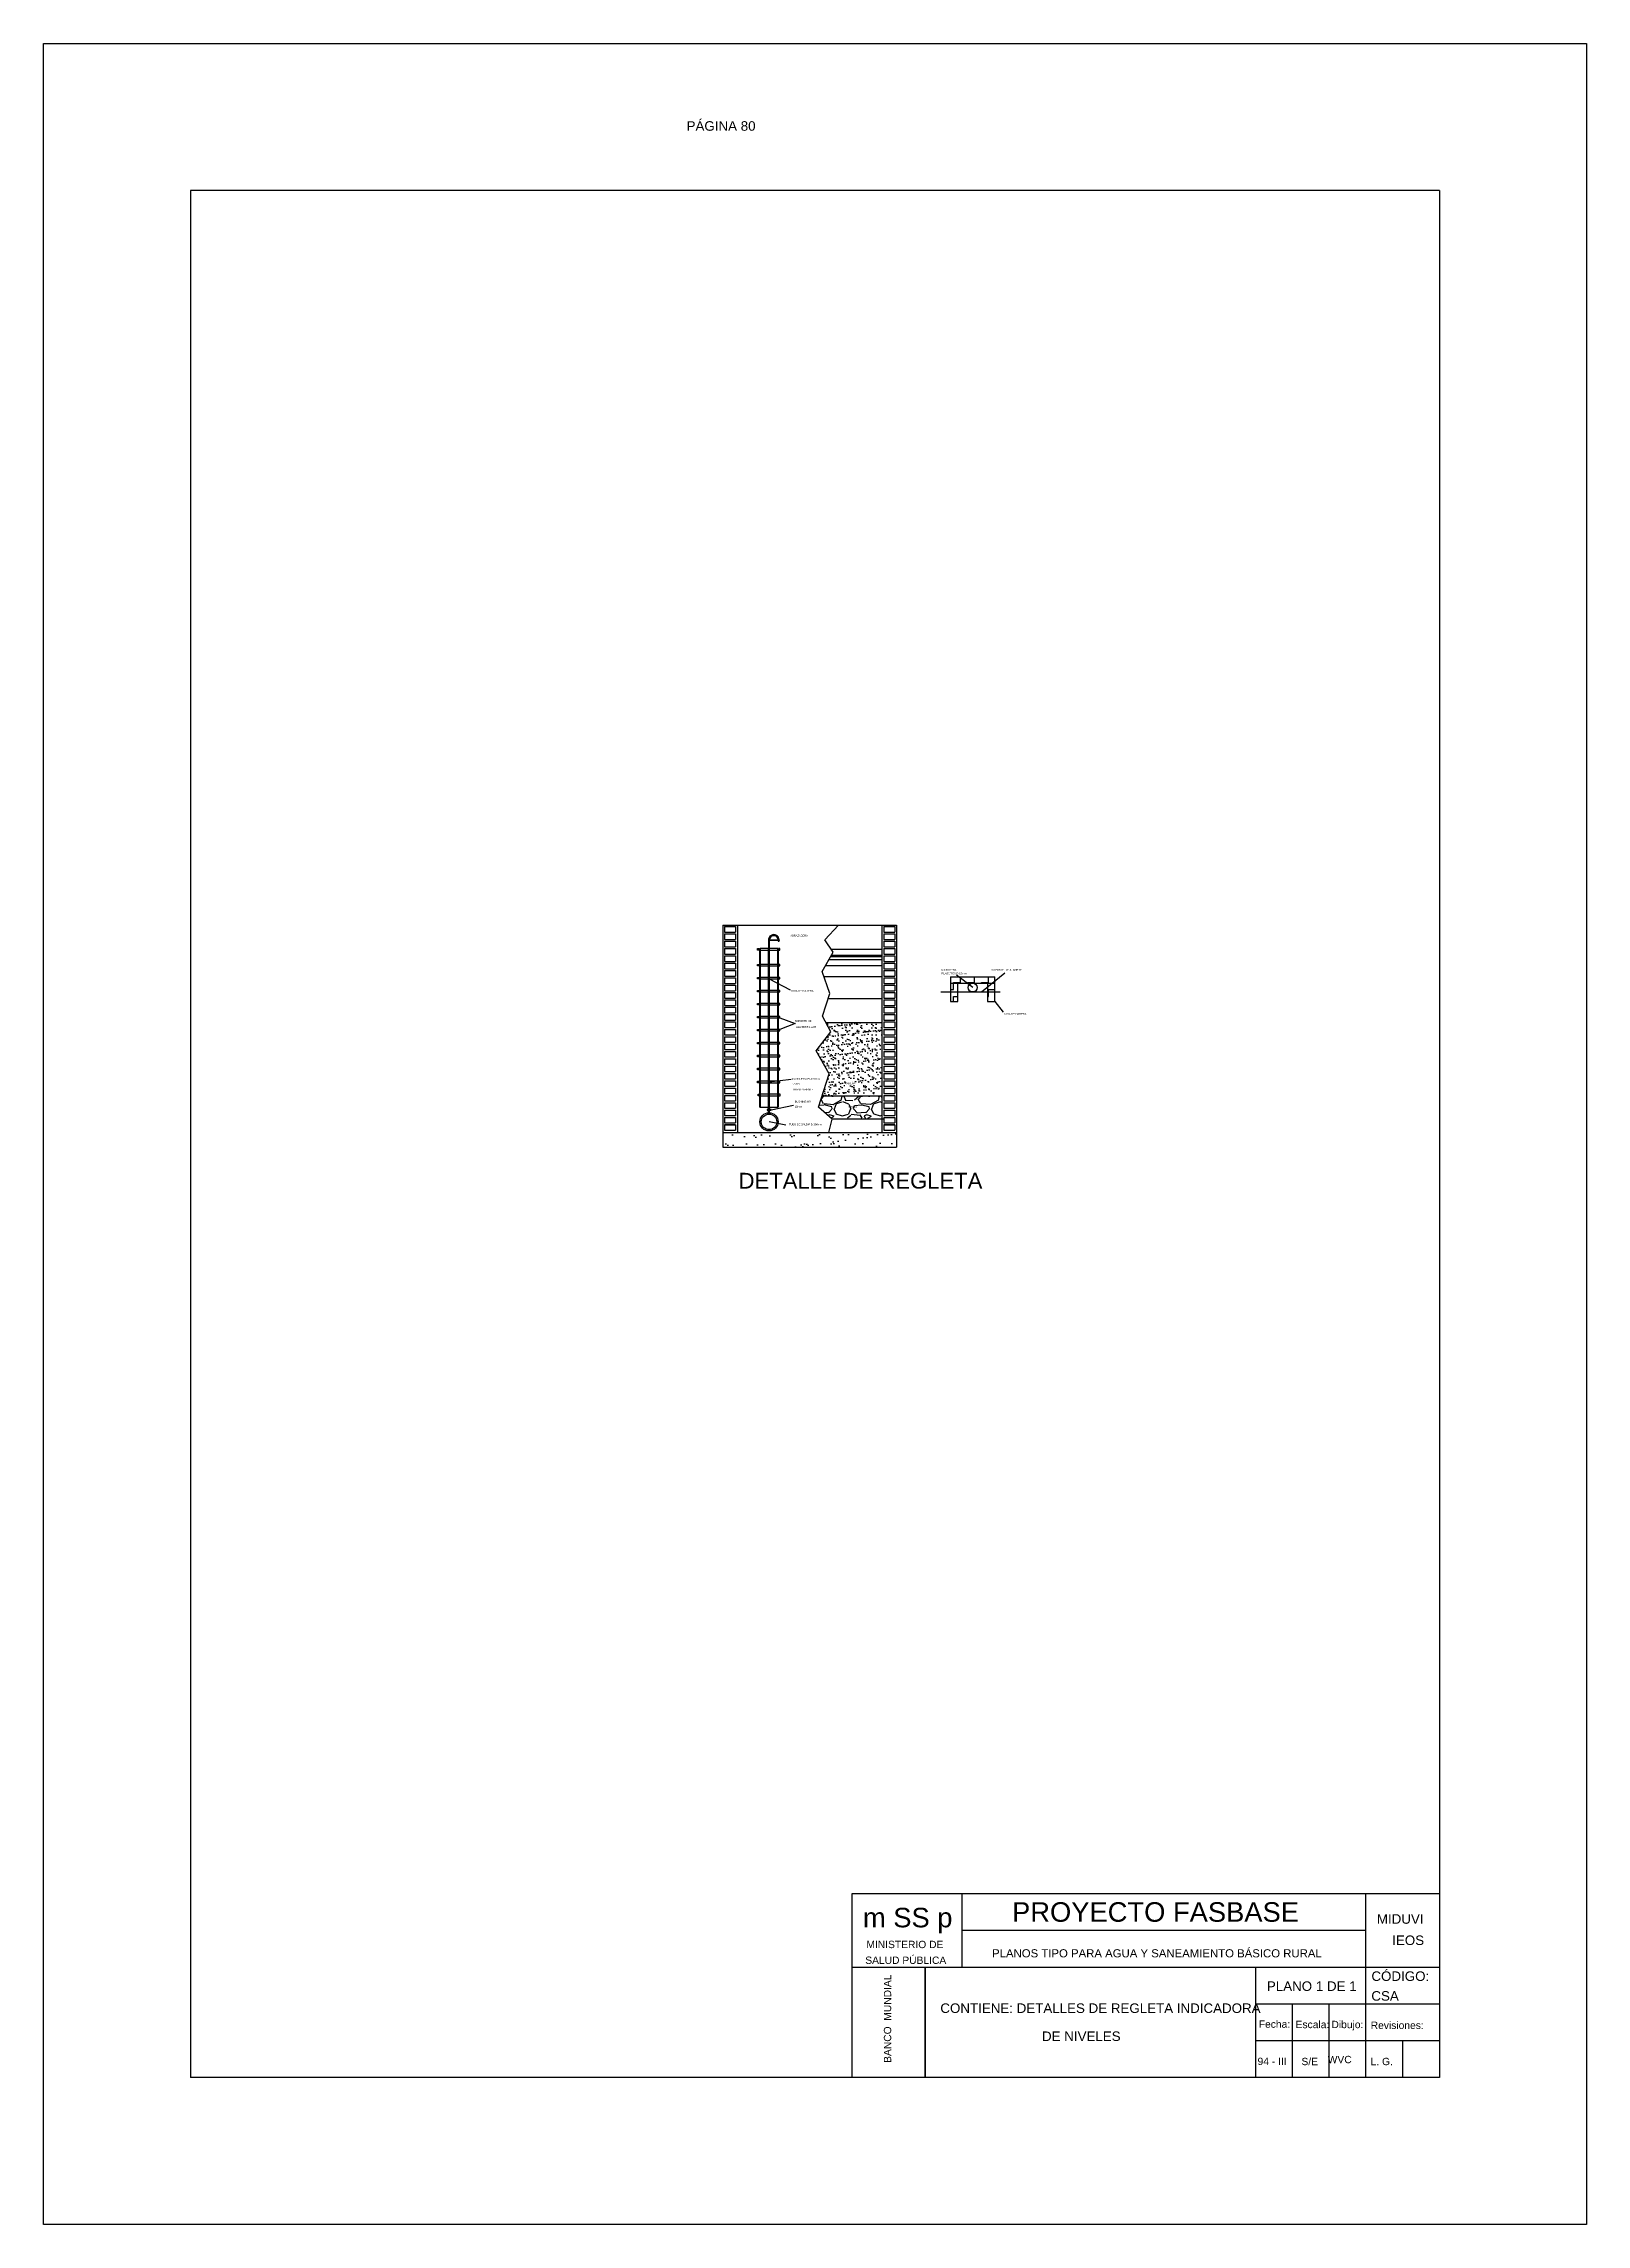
# Model space of a CAD drawing. Header units: metres. Extents: x 1959 to 4131, y 3282 to 4313.
# Drawn here: x 2690.29 to 2711.29, y 4281.15 to 4310.85 of the extents above; entities that cross this region are included whole.
import ezdxf
from ezdxf.enums import TextEntityAlignment as Align

# ---------------------------------------------------------------- set-up
doc = ezdxf.new("R2010")
doc.units = ezdxf.units.M
doc.linetypes.add('ACAD_ISO02W100', pattern=[15, 12, -3])
doc.layers.add('Dibujo', color=7, linetype='Continuous')
doc.styles.add('Annotative', font='arial.ttf')
doc.styles.get("Standard").update_dxf_attribs({"font": 'arial.ttf'})
pattern_1 = [(37.5, (-1277.49816, 1860.98836), (-0.0032000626, 0.0978826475), [0, -0.077216, 0, -0.08636, 0, -0.08255]), (7.5, (-1277.49816, 1860.98836), (0.0899046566, 0.14336502), [0, -0.041656, 0, -0.069596, 0, -0.02667]), (327.5, (-1277.56064, 1860.98836), (0.158198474, 0.000287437), [0, -0.0254, 0, -0.09144, 0, -0.11938]), (317.5, (-1277.56064, 1860.98836), (0.1527112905, 0.0445858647), [0, -0.0127, 0, -0.059944, 0, -0.06858])]

msp = doc.modelspace()

# ---------------------------------------------------------------- texts
at = {"layer": 'Dibujo', "color": 0, "linetype": 'ByBlock'}
for s, height, p in [('ABRAZADERA', 0.0249, (2700.452, 4298.688)), ('MANGUERA', 0.0249, (2702.508, 4298.223)), ('PLASCTICA D 12 mm', 0.02495, (2702.508, 4298.175)), ('SOPORTE  DE ALAMBRE', 0.02495, (2703.187, 4298.223)), ('GUIA DE MADERA', 0.02495, (2700.462, 4297.937)), ('GUIA DE MADERA', 0.02495, (2703.361, 4297.623)), ('SOPORTE DE ', 0.02495, (2700.51, 4297.526)), ('ALAMBRE 1 a/20', 0.02495, (2700.529, 4297.445)), ('MANGUERA PLASTICA', 0.02495, (2700.471, 4296.738)), ('ARENA', 0.0249, (2701.217, 4296.676)), ('12 mm', 0.0249, (2700.471, 4296.67)), ('TRANSPARENTE', 0.02495, (2700.481, 4296.593)), ('BUSHING HG', 0.0249, (2700.51, 4296.428)), ('TUBO DE SALDIA D 100mm', 0.02495, (2700.432, 4296.118)), ('12mm', 0.0249, (2700.51, 4296.36)), ('GRAVA', 0.0249, (2701.236, 4296.356)), ('m SS p', 0.2662, (2701.438, 4285.195)), ('PROYECTO FASBASE', 0.26624, (2703.468, 4285.271)), ('PLANOS TIPO PARA AGUA Y SANEAMIENTO BÁSICO RURAL', 0.11076, (2703.196, 4284.786))]:
    msp.add_text(s, height=height, dxfattribs=at).set_placement(p)
at = {"layer": 'Dibujo', "linetype": 'ACAD_ISO02W100'}
msp.add_text('DETALLE DE REGLETA', height=0.21478, dxfattribs=at).set_placement((2699.746, 4295.256))
at = {"layer": 'Dibujo', "color": 0, "linetype": 'ByBlock', "style": 'Annotative'}
for s, p in [('MIDUVI', (2708.434, 4285.244)), ('IEOS', (2708.643, 4284.954)), ('CÓDIGO:', (2708.36, 4284.465)), ('PLANO 1 DE 1', (2706.937, 4284.329)), ('CSA', (2708.359, 4284.196)), ('CONTIENE: DETALLES DE REGLETA INDICADORA', (2702.492, 4284.029))]:
    msp.add_text(s, height=0.13, dxfattribs=at).set_placement(p)
at = {"layer": 'Dibujo', "color": 0, "linetype": 'ByBlock'}
for s, p in [('SALUD PÚBLICA', (2702.021, 4284.697)), ('MINISTERIO DE', (2702.009, 4284.912)), ('Fecha:', (2707.04, 4283.827)), ('Escala:', (2707.557, 4283.822)), ('Dibujo:', (2708.033, 4283.822)), ('Revisiones:', (2708.711, 4283.811)), ('94 - III', (2707.008, 4283.32)), ('S/E', (2707.52, 4283.318)), ('WVC', (2707.928, 4283.345)), ('L. G. ', (2708.52, 4283.318))]:
    msp.add_text(s, height=0.1, dxfattribs=at).set_placement(p, align=Align.CENTER)
msp.add_text('BANCO  MUNDIAL', height=0.1, rotation=90, dxfattribs=at).set_placement((2701.823, 4283.951), align=Align.CENTER)
at = {"layer": 'Dibujo', "color": 0, "linetype": 'ByBlock', "char_height": 0.13, "attachment_point": 1}
for s, insert, width in [('PÁGINA 80', (2699.038, 4309.793), 2.90393), ('DE NIVELES', (2703.876, 4283.777), 2.4557)]:
    msp.add_mtext(s, dxfattribs=dict(at, insert=insert, width=width))

# ---------------------------------------------------------------- hatches: boundary and pattern name
at = {"layer": 'Dibujo', "linetype": 'ByBlock'}
h = msp.add_hatch(dxfattribs=at)
h.set_pattern_fill('ZIGZAG', color=0, scale=0.03)
h.set_pattern_definition([(0, (-1272.77746, 1868.52064), (0.09525, 0.09525), [0.09525, -0.09525]), (90, (-1272.68221, 1868.52064), (-0.09525, 0.09525), [0.09525, -0.09525])])
h.paths.add_polyline_path([(2703.232, 4298.14), (2702.632, 4298.14), (2702.632, 4298.054), (2703.232, 4298.054)])
h.paths.add_polyline_path([(2702.732, 4298.054), (2702.632, 4298.054), (2702.632, 4297.804), (2702.732, 4297.804)])
h.paths.add_polyline_path([(2703.232, 4298.054), (2703.132, 4298.054), (2703.132, 4297.804), (2703.232, 4297.804)])
h = msp.add_hatch(dxfattribs=at)
h.set_pattern_fill('AR-SAND', color=0, scale=0.002)
h.set_pattern_definition(pattern_1)
h.paths.add_polyline_path([(2700.966, 4297.345), (2700.803, 4297.134), (2700.978, 4296.817), (2700.882, 4296.513), (2701.697, 4296.513), (2701.697, 4297.345)])
h = msp.add_hatch(dxfattribs=at)
h.set_pattern_fill('AR-SAND', color=0, scale=0.002)
h.set_pattern_definition(pattern_1)
h.paths.add_polyline_path([(2700.938, 4297.513), (2701.002, 4297.392), (2700.966, 4297.345), (2701.697, 4297.345), (2701.697, 4297.513)])
h = msp.add_hatch(dxfattribs=at)
h.set_pattern_fill('GRAVEL', color=0, scale=0.02)
h.set_pattern_definition([(228.0127875, (-1277.1324, 1861.496363), (-4.06400000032, -4.57199999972), [0.06834429, -6.76609673]), (184.969741, (-1277.17812, 1861.445563), (6.09599999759, 0.50800002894), [0.117280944, -11.61080978]), (132.5104471, (-1277.29496, 1861.435403), (5.08000000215, -5.58799999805), [0.082696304, -8.18694456]), (267.273689, (-1277.49308, 1861.308403), (0.50800000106, 10.15999999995), [0.106800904, -10.573287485]), (292.8336542, (-1277.49816, 1861.201723), (-2.54000000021, 6.09599999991), [0.10472674, -10.36796155]), (357.273689, (-1277.45752, 1861.105203), (-10.15999999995, 0.50800000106), [0.106800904, -10.573287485]), (37.69424047, (-1277.35084, 1861.100123), (-6.60399999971, -5.08000000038), [0.14123873, -13.982623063]), (72.25532837, (-1277.23908, 1861.186483), (3.556000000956, 11.175999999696), [0.133343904, -13.20105132]), (121.4295656, (-1277.19844, 1861.313483), (-4.06400000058, 6.60399999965), [0.1071626, -10.60910914]), (175.2363583, (-1277.25432, 1861.404923), (5.58799999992, -0.50800000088), [0.122342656, -5.99478739]), (222.3974378, (-1277.37624, 1861.415083), (-6.095999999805, -5.58800000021), [0.158215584, -15.6633545]), (138.8140748, (-1276.99016, 1861.303323), (-3.5559999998, 3.04800000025), [0.05400091, -5.346113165]), (171.4692344, (-1277.0308, 1861.338883), (6.60400000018, -1.01599999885), [0.102736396, -10.1709278]), (225, (-1277.1324, 1861.35412), (-7e-17, -0.508), [0.07184187, -0.64657862]), (203.1985905, (-1277.16796, 1861.41508), (2.5400000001, 1.0159999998), [0.038688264, -3.830124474]), (291.8014095, (-1277.20352, 1861.39984), (-0.5080000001, 1.524), [0.054713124, -2.6809506]), (30.9637565, (-1277.1832, 1861.34904), (1.524, 1.016), [0.08886393, -2.87325963]), (161.565051, (-1277.107, 1861.39476), (1.016, -0.508), [0.06425743, -1.542179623]), (16.3895403, (-1277.49816, 1861.399843), (5.08, 1.524), [0.0900176, -8.911765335]), (70.3461759, (-1277.4118, 1861.425243), (-2.03200000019, -5.58799999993), [0.07551979, -7.476443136]), (293.1985905, (-1277.107, 1861.49636), (-1.0159999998, 2.5400000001), [0.07737602, -3.79143672]), (343.6104597, (-1277.07652, 1861.425243), (-5.0800000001, 1.52399999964), [0.0900176, -8.911765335]), (339.4439548, (-1277.49816, 1861.084883), (-2.54, 1.016), [0.08680704, -4.25354686]), (294.7751406, (-1277.41688, 1861.054403), (-2.54000000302, 5.58799999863), [0.072734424, -7.200718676]), (66.8014095, (-1277.10192, 1860.98836), (1.0159999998, 2.5400000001), [0.07737602, -3.79143672]), (17.35402464, (-1277.07144, 1861.059483), (-6.60399999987, -2.03200000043), [0.08515655, -8.430475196]), (69.4439548, (-1277.35084, 1860.988363), (-1.016, -2.54), [0.04340352, -4.29695038]), (101.3099325, (-1277.1324, 1860.98836), (-0.508, 2.032), [0.02590292, -2.564398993]), (165.9637565, (-1277.13748, 1861.01376), (1.524, -0.508), [0.10472674, -1.98981092]), (186.00900596, (-1277.23908, 1861.039163), (5.07999999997, 0.50800000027), [0.0970534, -9.60827297]), (303.6900675, (-1277.1832, 1861.30332), (-0.508, 1.016), [0.073264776, -1.75835527]), (353.1572266, (-1277.14256, 1861.242363), (8.63600000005, -1.01599999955), [0.12791135, -12.663201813]), (60.9453959, (-1277.01556, 1861.227123), (-2.03200000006, -3.55599999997), [0.05230165, -5.177878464]), (90, (-1276.99016, 1861.27284), (-0.508, 0.508), [0.03048, -0.47752]), (120.2564372, (-1277.24924, 1861.054403), (2.03199999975, -3.55600000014), [0.07057339, -6.986788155]), (48.0127875, (-1277.2848, 1861.115363), (4.06400000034, 4.5719999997), [0.136688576, -6.69775244]), (0, (-1277.19336, 1861.21696), (0.508, 0.508), [0.13208, -0.37592]), (325.3048465, (-1277.06128, 1861.216963), (5.08000000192, -3.55599999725), [0.08032191, -7.951863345]), (254.0546041, (-1276.99524, 1861.17124), (-0.508, -2.032), [0.073965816, -3.62433001]), (207.64597536, (-1277.01556, 1861.100123), (-9.65200000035, -5.07999999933), [0.12042902, -11.922492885]), (175.42607874, (-1277.12224, 1861.044243), (-6.604, 0.508), [0.12740589, -12.61316929])])
h.paths.add_polyline_path([(2700.882, 4296.513), (2700.835, 4296.364), (2701.008, 4296.213), (2701.697, 4296.213), (2701.697, 4296.513)])
h = msp.add_hatch(dxfattribs=at)
h.set_pattern_fill('AR-SAND', color=0, scale=0.005)
h.set_pattern_definition([(37.5, (-1272.77746, 1868.52064), (-0.0080001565, 0.244706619), [0, -0.19304, 0, -0.2159, 0, -0.206375]), (7.5, (-1272.77746, 1868.52064), (0.224761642, 0.35841255), [0, -0.10414, 0, -0.17399, 0, -0.066675]), (327.5, (-1272.93367, 1868.52064), (0.395496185, 0.000718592), [0, -0.0635, 0, -0.2286, 0, -0.29845]), (317.5, (-1272.93367, 1868.52064), (0.381778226, 0.111464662), [0, -0.03175, 0, -0.14986, 0, -0.17145])])
h.paths.add_polyline_path([(2701.897, 4296.02), (2699.53, 4296.02), (2699.53, 4295.82), (2701.897, 4295.82)])

# ---------------------------------------------------------------- linework, layer by layer
at = {"layer": 'Dibujo', "color": 0, "linetype": 'ByBlock'}
for p, q in [((2690.286, 4310.85), (2711.286, 4310.85)), ((2690.286, 4281.15), (2690.286, 4310.85)), ((2690.286, 4310.85), (2693.286, 4310.85)), ((2690.286, 4310.85), (2692.786, 4310.85)), ((2711.286, 4310.85), (2711.286, 4281.15)), ((2692.286, 4308.85), (2692.286, 4283.15)), ((2709.286, 4308.85), (2692.286, 4308.85)), ((2709.286, 4308.85), (2709.286, 4283.15)), ((2699.53, 4298.842), (2699.53, 4295.82)), ((2699.53, 4298.842), (2701.897, 4298.842)), ((2699.555, 4298.825), (2699.555, 4298.75)), ((2699.555, 4298.825), (2699.705, 4298.825)), ((2699.705, 4298.825), (2699.705, 4298.75)), ((2699.73, 4298.842), (2699.73, 4296.02)), ((2700.921, 4298.642), (2701.104, 4298.842)), ((2701.697, 4298.842), (2701.697, 4296.02)), ((2701.722, 4298.825), (2701.722, 4298.75)), ((2701.722, 4298.825), (2701.872, 4298.825)), ((2701.872, 4298.825), (2701.872, 4298.75)), ((2701.897, 4298.842), (2701.897, 4295.82)), ((2699.555, 4298.75), (2699.705, 4298.75)), ((2699.555, 4298.725), (2699.555, 4298.65)), ((2699.555, 4298.725), (2699.705, 4298.725)), ((2699.555, 4298.65), (2699.705, 4298.65)), ((2699.555, 4298.625), (2699.555, 4298.55)), ((2699.555, 4298.625), (2699.705, 4298.625)), ((2699.555, 4298.55), (2699.705, 4298.55)), ((2699.555, 4298.525), (2699.555, 4298.45)), ((2699.555, 4298.525), (2699.705, 4298.525)), ((2699.705, 4298.725), (2699.705, 4298.65)), ((2699.705, 4298.625), (2699.705, 4298.55)), ((2699.705, 4298.525), (2699.705, 4298.45)), ((2700.005, 4298.503), (2700.005, 4298.525)), ((2700.005, 4298.525), (2700.03, 4298.525)), ((2700.03, 4298.503), (2700.005, 4298.503)), ((2700.03, 4298.525), (2700.03, 4296.364)), ((2700.28, 4298.525), (2700.04, 4298.525)), ((2700.04, 4298.525), (2700.04, 4296.364)), ((2700.04, 4298.503), (2700.28, 4298.503)), ((2700.167, 4298.645), (2700.153, 4298.645)), ((2700.153, 4298.645), (2700.153, 4298.525)), ((2700.298, 4298.637), (2700.153, 4298.637)), ((2700.153, 4296.334), (2700.153, 4298.525)), ((2700.167, 4298.645), (2700.298, 4298.645)), ((2700.167, 4298.525), (2700.167, 4298.637)), ((2700.167, 4296.334), (2700.167, 4298.525)), ((2700.28, 4296.364), (2700.28, 4298.525)), ((2700.284, 4298.637), (2700.284, 4298.626)), ((2700.284, 4298.626), (2700.298, 4298.626)), ((2700.29, 4296.364), (2700.29, 4298.525)), ((2700.305, 4298.525), (2700.29, 4298.525)), ((2700.29, 4298.503), (2700.305, 4298.503)), ((2700.298, 4298.645), (2700.298, 4298.637)), ((2700.298, 4298.626), (2700.298, 4298.637)), ((2700.305, 4298.503), (2700.305, 4298.525)), ((2701.034, 4298.474), (2700.921, 4298.642)), ((2701.697, 4298.513), (2701.007, 4298.513)), ((2701.722, 4298.75), (2701.872, 4298.75)), ((2701.722, 4298.725), (2701.722, 4298.65)), ((2701.722, 4298.725), (2701.872, 4298.725)), ((2701.722, 4298.65), (2701.872, 4298.65)), ((2701.722, 4298.625), (2701.722, 4298.55)), ((2701.722, 4298.625), (2701.872, 4298.625)), ((2701.722, 4298.55), (2701.872, 4298.55)), ((2701.722, 4298.525), (2701.722, 4298.45)), ((2701.722, 4298.525), (2701.872, 4298.525)), ((2701.872, 4298.725), (2701.872, 4298.65)), ((2701.872, 4298.625), (2701.872, 4298.55)), ((2701.872, 4298.525), (2701.872, 4298.45)), ((2699.555, 4298.45), (2699.705, 4298.45)), ((2699.555, 4298.425), (2699.555, 4298.35)), ((2699.555, 4298.425), (2699.705, 4298.425)), ((2699.555, 4298.35), (2699.705, 4298.35)), ((2699.555, 4298.325), (2699.555, 4298.25)), ((2699.555, 4298.325), (2699.705, 4298.325)), ((2699.555, 4298.25), (2699.705, 4298.25)), ((2699.555, 4298.225), (2699.555, 4298.15)), ((2699.555, 4298.225), (2699.705, 4298.225)), ((2699.705, 4298.425), (2699.705, 4298.35)), ((2699.705, 4298.325), (2699.705, 4298.25)), ((2699.705, 4298.225), (2699.705, 4298.15)), ((2700.005, 4298.288), (2700.005, 4298.309)), ((2700.005, 4298.309), (2700.03, 4298.309)), ((2700.03, 4298.288), (2700.005, 4298.288)), ((2700.28, 4298.309), (2700.04, 4298.309)), ((2700.04, 4298.288), (2700.28, 4298.288)), ((2700.305, 4298.309), (2700.29, 4298.309)), ((2700.29, 4298.288), (2700.305, 4298.288)), ((2700.305, 4298.288), (2700.305, 4298.309)), ((2700.883, 4298.211), (2701.034, 4298.474)), ((2700.989, 4297.911), (2700.883, 4298.211)), ((2700.932, 4298.295), (2701.697, 4298.295)), ((2700.978, 4298.375), (2701.697, 4298.375)), ((2701, 4298.415), (2701.697, 4298.415)), ((2701.012, 4298.435), (2701.697, 4298.435)), ((2701.722, 4298.45), (2701.872, 4298.45)), ((2701.722, 4298.425), (2701.722, 4298.35)), ((2701.722, 4298.425), (2701.872, 4298.425)), ((2701.722, 4298.35), (2701.872, 4298.35)), ((2701.722, 4298.325), (2701.722, 4298.25)), ((2701.722, 4298.325), (2701.872, 4298.325)), ((2701.722, 4298.25), (2701.872, 4298.25)), ((2701.722, 4298.225), (2701.722, 4298.15)), ((2701.722, 4298.225), (2701.872, 4298.225)), ((2701.872, 4298.425), (2701.872, 4298.35)), ((2701.872, 4298.325), (2701.872, 4298.25)), ((2701.872, 4298.225), (2701.872, 4298.15)), ((2703.053, 4297.934), (2703.369, 4298.194)), ((2699.555, 4298.15), (2699.705, 4298.15)), ((2699.555, 4298.125), (2699.555, 4298.05)), ((2699.555, 4298.125), (2699.705, 4298.125)), ((2699.555, 4298.05), (2699.705, 4298.05)), ((2699.555, 4298.025), (2699.555, 4297.95)), ((2699.555, 4298.025), (2699.705, 4298.025)), ((2699.555, 4297.95), (2699.705, 4297.95)), ((2699.555, 4297.925), (2699.555, 4297.85)), ((2699.555, 4297.925), (2699.705, 4297.925)), ((2699.705, 4298.125), (2699.705, 4298.05)), ((2699.705, 4298.025), (2699.705, 4297.95)), ((2699.705, 4297.925), (2699.705, 4297.85)), ((2700.005, 4298.111), (2700.005, 4298.133)), ((2700.005, 4298.133), (2700.03, 4298.133)), ((2700.03, 4298.111), (2700.005, 4298.111)), ((2700.005, 4297.934), (2700.005, 4297.956)), ((2700.005, 4297.956), (2700.03, 4297.956)), ((2700.03, 4297.934), (2700.005, 4297.934)), ((2700.28, 4298.133), (2700.04, 4298.133)), ((2700.04, 4298.111), (2700.28, 4298.111)), ((2700.28, 4297.956), (2700.04, 4297.956)), ((2700.04, 4297.934), (2700.28, 4297.934)), ((2700.16, 4298.111), (2700.448, 4297.963)), ((2700.305, 4298.133), (2700.29, 4298.133)), ((2700.29, 4298.111), (2700.305, 4298.111)), ((2700.305, 4297.956), (2700.29, 4297.956)), ((2700.29, 4297.934), (2700.305, 4297.934)), ((2700.305, 4298.111), (2700.305, 4298.133)), ((2700.305, 4297.934), (2700.305, 4297.956)), ((2700.89, 4297.606), (2700.989, 4297.911)), ((2700.906, 4298.145), (2701.697, 4298.145)), ((2701.722, 4298.15), (2701.872, 4298.15)), ((2701.722, 4298.125), (2701.722, 4298.05)), ((2701.722, 4298.125), (2701.872, 4298.125)), ((2701.722, 4298.05), (2701.872, 4298.05)), ((2701.722, 4298.025), (2701.722, 4297.95)), ((2701.722, 4298.025), (2701.872, 4298.025)), ((2701.722, 4297.95), (2701.872, 4297.95)), ((2701.722, 4297.925), (2701.722, 4297.85)), ((2701.722, 4297.925), (2701.872, 4297.925)), ((2701.872, 4298.125), (2701.872, 4298.05)), ((2701.872, 4298.025), (2701.872, 4297.95)), ((2701.872, 4297.925), (2701.872, 4297.85)), ((2702.5, 4297.934), (2703.306, 4297.934)), ((2702.632, 4298.14), (2702.632, 4297.804)), ((2702.632, 4298.14), (2703.232, 4298.14)), ((2702.632, 4298.054), (2703.232, 4298.054)), ((2702.932, 4297.994), (2702.712, 4298.161)), ((2702.712, 4298.161), (2702.712, 4298.161)), ((2702.732, 4297.804), (2702.732, 4298.054)), ((2703.132, 4298.054), (2703.132, 4297.804)), ((2703.232, 4297.804), (2703.232, 4298.14)), ((2699.555, 4297.85), (2699.705, 4297.85)), ((2699.555, 4297.825), (2699.555, 4297.75)), ((2699.555, 4297.825), (2699.705, 4297.825)), ((2699.555, 4297.75), (2699.705, 4297.75)), ((2699.555, 4297.725), (2699.555, 4297.65)), ((2699.555, 4297.725), (2699.705, 4297.725)), ((2699.555, 4297.65), (2699.705, 4297.65)), ((2699.555, 4297.625), (2699.555, 4297.55)), ((2699.555, 4297.625), (2699.705, 4297.625)), ((2699.705, 4297.825), (2699.705, 4297.75)), ((2699.705, 4297.725), (2699.705, 4297.65)), ((2699.705, 4297.625), (2699.705, 4297.55)), ((2700.005, 4297.757), (2700.005, 4297.779)), ((2700.005, 4297.779), (2700.03, 4297.779)), ((2700.03, 4297.757), (2700.005, 4297.757)), ((2700.005, 4297.58), (2700.005, 4297.602)), ((2700.005, 4297.602), (2700.03, 4297.602)), ((2700.28, 4297.779), (2700.04, 4297.779)), ((2700.04, 4297.757), (2700.28, 4297.757)), ((2700.28, 4297.602), (2700.04, 4297.602)), ((2700.305, 4297.779), (2700.29, 4297.779)), ((2700.29, 4297.757), (2700.305, 4297.757)), ((2700.305, 4297.602), (2700.29, 4297.602)), ((2700.305, 4297.757), (2700.305, 4297.779)), ((2700.305, 4297.58), (2700.305, 4297.602)), ((2701.002, 4297.392), (2700.89, 4297.606)), ((2700.967, 4297.845), (2701.697, 4297.845)), ((2701.722, 4297.85), (2701.872, 4297.85)), ((2701.722, 4297.825), (2701.722, 4297.75)), ((2701.722, 4297.825), (2701.872, 4297.825)), ((2701.722, 4297.75), (2701.872, 4297.75)), ((2701.722, 4297.725), (2701.722, 4297.65)), ((2701.722, 4297.725), (2701.872, 4297.725)), ((2701.722, 4297.65), (2701.872, 4297.65)), ((2701.722, 4297.625), (2701.722, 4297.55)), ((2701.722, 4297.625), (2701.872, 4297.625)), ((2701.872, 4297.825), (2701.872, 4297.75)), ((2701.872, 4297.725), (2701.872, 4297.65)), ((2701.872, 4297.625), (2701.872, 4297.55)), ((2702.632, 4297.804), (2702.732, 4297.804)), ((2703.132, 4297.804), (2703.232, 4297.804)), ((2703.232, 4297.804), (2703.346, 4297.658)), ((2699.555, 4297.55), (2699.705, 4297.55)), ((2699.555, 4297.525), (2699.555, 4297.45)), ((2699.555, 4297.525), (2699.705, 4297.525)), ((2699.555, 4297.45), (2699.705, 4297.45)), ((2699.555, 4297.425), (2699.555, 4297.35)), ((2699.555, 4297.425), (2699.705, 4297.425)), ((2699.555, 4297.35), (2699.705, 4297.35)), ((2699.555, 4297.325), (2699.555, 4297.25)), ((2699.555, 4297.325), (2699.705, 4297.325)), ((2699.705, 4297.525), (2699.705, 4297.45)), ((2699.705, 4297.425), (2699.705, 4297.35)), ((2699.705, 4297.325), (2699.705, 4297.25)), ((2700.03, 4297.58), (2700.005, 4297.58)), ((2700.005, 4297.403), (2700.005, 4297.425)), ((2700.005, 4297.425), (2700.03, 4297.425)), ((2700.03, 4297.403), (2700.005, 4297.403)), ((2700.04, 4297.58), (2700.28, 4297.58)), ((2700.28, 4297.425), (2700.04, 4297.425)), ((2700.04, 4297.403), (2700.28, 4297.403)), ((2700.29, 4297.58), (2700.305, 4297.58)), ((2700.305, 4297.425), (2700.29, 4297.425)), ((2700.29, 4297.403), (2700.305, 4297.403)), ((2700.305, 4297.58), (2700.516, 4297.505)), ((2700.516, 4297.505), (2700.305, 4297.425)), ((2700.305, 4297.403), (2700.305, 4297.425)), ((2700.803, 4297.134), (2701.002, 4297.392)), ((2701.697, 4297.513), (2700.938, 4297.513)), ((2701.722, 4297.55), (2701.872, 4297.55)), ((2701.722, 4297.525), (2701.722, 4297.45)), ((2701.722, 4297.525), (2701.872, 4297.525)), ((2701.722, 4297.45), (2701.872, 4297.45)), ((2701.722, 4297.425), (2701.722, 4297.35)), ((2701.722, 4297.425), (2701.872, 4297.425)), ((2701.722, 4297.35), (2701.872, 4297.35)), ((2701.722, 4297.325), (2701.722, 4297.25)), ((2701.722, 4297.325), (2701.872, 4297.325)), ((2701.872, 4297.525), (2701.872, 4297.45)), ((2701.872, 4297.425), (2701.872, 4297.35)), ((2701.872, 4297.325), (2701.872, 4297.25)), ((2699.555, 4297.25), (2699.705, 4297.25)), ((2699.555, 4297.225), (2699.555, 4297.15)), ((2699.555, 4297.225), (2699.705, 4297.225)), ((2699.555, 4297.15), (2699.705, 4297.15)), ((2699.555, 4297.125), (2699.555, 4297.05)), ((2699.555, 4297.125), (2699.705, 4297.125)), ((2699.555, 4297.05), (2699.705, 4297.05)), ((2699.555, 4297.025), (2699.555, 4296.95)), ((2699.555, 4297.025), (2699.705, 4297.025)), ((2699.705, 4297.225), (2699.705, 4297.15)), ((2699.705, 4297.125), (2699.705, 4297.05)), ((2699.705, 4297.025), (2699.705, 4296.95)), ((2700.005, 4297.226), (2700.005, 4297.248)), ((2700.005, 4297.248), (2700.03, 4297.248)), ((2700.03, 4297.226), (2700.005, 4297.226)), ((2700.005, 4297.049), (2700.005, 4297.071)), ((2700.005, 4297.071), (2700.03, 4297.071)), ((2700.03, 4297.049), (2700.005, 4297.049)), ((2700.28, 4297.248), (2700.04, 4297.248)), ((2700.04, 4297.226), (2700.28, 4297.226)), ((2700.28, 4297.071), (2700.04, 4297.071)), ((2700.04, 4297.049), (2700.28, 4297.049)), ((2700.305, 4297.248), (2700.29, 4297.248)), ((2700.29, 4297.226), (2700.305, 4297.226)), ((2700.305, 4297.071), (2700.29, 4297.071)), ((2700.29, 4297.049), (2700.305, 4297.049)), ((2700.305, 4297.226), (2700.305, 4297.248)), ((2700.305, 4297.049), (2700.305, 4297.071)), ((2700.978, 4296.817), (2700.803, 4297.134)), ((2701.722, 4297.25), (2701.872, 4297.25)), ((2701.722, 4297.225), (2701.722, 4297.15)), ((2701.722, 4297.225), (2701.872, 4297.225)), ((2701.722, 4297.15), (2701.872, 4297.15)), ((2701.722, 4297.125), (2701.722, 4297.05)), ((2701.722, 4297.125), (2701.872, 4297.125)), ((2701.722, 4297.05), (2701.872, 4297.05)), ((2701.722, 4297.025), (2701.722, 4296.95)), ((2701.722, 4297.025), (2701.872, 4297.025)), ((2701.872, 4297.225), (2701.872, 4297.15)), ((2701.872, 4297.125), (2701.872, 4297.05)), ((2701.872, 4297.025), (2701.872, 4296.95)), ((2699.555, 4296.95), (2699.705, 4296.95)), ((2699.555, 4296.925), (2699.555, 4296.85)), ((2699.555, 4296.925), (2699.705, 4296.925)), ((2699.555, 4296.85), (2699.705, 4296.85)), ((2699.555, 4296.825), (2699.555, 4296.75)), ((2699.555, 4296.825), (2699.705, 4296.825)), ((2699.555, 4296.75), (2699.705, 4296.75)), ((2699.555, 4296.725), (2699.555, 4296.65)), ((2699.555, 4296.725), (2699.705, 4296.725)), ((2699.705, 4296.925), (2699.705, 4296.85)), ((2699.705, 4296.825), (2699.705, 4296.75)), ((2699.705, 4296.725), (2699.705, 4296.65)), ((2700.005, 4296.872), (2700.005, 4296.894)), ((2700.005, 4296.894), (2700.03, 4296.894)), ((2700.03, 4296.872), (2700.005, 4296.872)), ((2700.005, 4296.696), (2700.005, 4296.717)), ((2700.005, 4296.717), (2700.03, 4296.717)), ((2700.28, 4296.894), (2700.04, 4296.894)), ((2700.04, 4296.872), (2700.28, 4296.872)), ((2700.28, 4296.717), (2700.04, 4296.717)), ((2700.16, 4296.708), (2700.461, 4296.748)), ((2700.305, 4296.894), (2700.29, 4296.894)), ((2700.29, 4296.872), (2700.305, 4296.872)), ((2700.305, 4296.717), (2700.29, 4296.717)), ((2700.305, 4296.872), (2700.305, 4296.894)), ((2700.305, 4296.696), (2700.305, 4296.717)), ((2700.835, 4296.364), (2700.978, 4296.817)), ((2701.722, 4296.95), (2701.872, 4296.95)), ((2701.722, 4296.925), (2701.722, 4296.85)), ((2701.722, 4296.925), (2701.872, 4296.925)), ((2701.722, 4296.85), (2701.872, 4296.85)), ((2701.722, 4296.825), (2701.722, 4296.75)), ((2701.722, 4296.825), (2701.872, 4296.825)), ((2701.722, 4296.75), (2701.872, 4296.75)), ((2701.722, 4296.725), (2701.722, 4296.65)), ((2701.722, 4296.725), (2701.872, 4296.725)), ((2701.872, 4296.925), (2701.872, 4296.85)), ((2701.872, 4296.825), (2701.872, 4296.75)), ((2701.872, 4296.725), (2701.872, 4296.65)), ((2699.555, 4296.65), (2699.705, 4296.65)), ((2699.555, 4296.625), (2699.555, 4296.55)), ((2699.555, 4296.625), (2699.705, 4296.625)), ((2699.555, 4296.55), (2699.705, 4296.55)), ((2699.555, 4296.525), (2699.555, 4296.45)), ((2699.555, 4296.525), (2699.705, 4296.525)), ((2699.555, 4296.45), (2699.705, 4296.45)), ((2699.555, 4296.425), (2699.555, 4296.35)), ((2699.555, 4296.425), (2699.705, 4296.425)), ((2699.705, 4296.625), (2699.705, 4296.55)), ((2699.705, 4296.525), (2699.705, 4296.45)), ((2699.705, 4296.425), (2699.705, 4296.35)), ((2700.03, 4296.696), (2700.005, 4296.696)), ((2700.01, 4296.519), (2700.01, 4296.541)), ((2700.01, 4296.541), (2700.035, 4296.541)), ((2700.035, 4296.519), (2700.01, 4296.519)), ((2700.04, 4296.696), (2700.28, 4296.696)), ((2700.285, 4296.541), (2700.045, 4296.541)), ((2700.045, 4296.519), (2700.285, 4296.519)), ((2700.29, 4296.696), (2700.305, 4296.696)), ((2700.31, 4296.541), (2700.295, 4296.541)), ((2700.295, 4296.519), (2700.31, 4296.519)), ((2700.31, 4296.519), (2700.31, 4296.541)), ((2701.697, 4296.513), (2700.882, 4296.513)), ((2701.722, 4296.65), (2701.872, 4296.65)), ((2701.722, 4296.625), (2701.722, 4296.55)), ((2701.722, 4296.625), (2701.872, 4296.625)), ((2701.722, 4296.55), (2701.872, 4296.55)), ((2701.722, 4296.525), (2701.722, 4296.45)), ((2701.722, 4296.525), (2701.872, 4296.525)), ((2701.722, 4296.45), (2701.872, 4296.45)), ((2701.722, 4296.425), (2701.722, 4296.35)), ((2701.722, 4296.425), (2701.872, 4296.425)), ((2701.872, 4296.625), (2701.872, 4296.55)), ((2701.872, 4296.525), (2701.872, 4296.45)), ((2701.872, 4296.425), (2701.872, 4296.35)), ((2699.555, 4296.35), (2699.705, 4296.35)), ((2699.555, 4296.325), (2699.555, 4296.25)), ((2699.555, 4296.325), (2699.705, 4296.325)), ((2699.555, 4296.25), (2699.705, 4296.25)), ((2699.555, 4296.225), (2699.555, 4296.15)), ((2699.555, 4296.225), (2699.705, 4296.225)), ((2699.555, 4296.15), (2699.705, 4296.15)), ((2699.555, 4296.125), (2699.555, 4296.05)), ((2699.555, 4296.125), (2699.705, 4296.125)), ((2699.705, 4296.125), (2699.555, 4296.125)), ((2699.705, 4296.325), (2699.705, 4296.25)), ((2699.705, 4296.225), (2699.705, 4296.15)), ((2699.705, 4296.125), (2699.705, 4296.05)), ((2700.035, 4296.364), (2700.285, 4296.364)), ((2700.153, 4296.334), (2700.135, 4296.334)), ((2700.135, 4296.334), (2700.135, 4296.325)), ((2700.135, 4296.325), (2700.187, 4296.325)), ((2700.187, 4296.334), (2700.153, 4296.334)), ((2700.153, 4296.289), (2700.153, 4296.325)), ((2700.389, 4296.119), (2700.16, 4296.165)), ((2700.167, 4296.289), (2700.167, 4296.325)), ((2700.187, 4296.33), (2700.494, 4296.392)), ((2700.187, 4296.325), (2700.187, 4296.334)), ((2701.021, 4296.202), (2700.835, 4296.364)), ((2700.976, 4296.02), (2701.021, 4296.202)), ((2701.722, 4296.202), (2701.021, 4296.202)), ((2701.722, 4296.35), (2701.872, 4296.35)), ((2701.722, 4296.325), (2701.722, 4296.25)), ((2701.722, 4296.325), (2701.872, 4296.325)), ((2701.722, 4296.25), (2701.872, 4296.25)), ((2701.722, 4296.225), (2701.722, 4296.15)), ((2701.722, 4296.225), (2701.872, 4296.225)), ((2701.722, 4296.15), (2701.872, 4296.15)), ((2701.722, 4296.125), (2701.722, 4296.05)), ((2701.722, 4296.125), (2701.872, 4296.125)), ((2701.872, 4296.125), (2701.722, 4296.125)), ((2701.872, 4296.325), (2701.872, 4296.25)), ((2701.872, 4296.225), (2701.872, 4296.15)), ((2701.872, 4296.125), (2701.872, 4296.05)), ((2699.53, 4296.02), (2701.897, 4296.02)), ((2699.53, 4295.82), (2701.897, 4295.82)), ((2699.555, 4296.05), (2699.705, 4296.05)), ((2701.722, 4296.05), (2701.872, 4296.05)), ((2701.286, 4285.65), (2701.286, 4283.15)), ((2709.286, 4285.65), (2701.286, 4285.65)), ((2702.786, 4285.65), (2702.786, 4284.65)), ((2708.286, 4283.15), (2708.286, 4285.65)), ((2708.286, 4285.15), (2702.786, 4285.15)), ((2709.286, 4284.65), (2701.286, 4284.65)), ((2702.286, 4284.65), (2702.286, 4283.15)), ((2702.286, 4283.15), (2702.286, 4284.65)), ((2706.786, 4283.15), (2706.786, 4284.65)), ((2709.286, 4284.15), (2706.786, 4284.15)), ((2707.286, 4283.15), (2707.286, 4284.15)), ((2707.786, 4283.15), (2707.786, 4284.15)), ((2709.286, 4283.65), (2706.786, 4283.65)), ((2708.786, 4283.15), (2708.786, 4283.65)), ((2709.286, 4283.15), (2692.286, 4283.15)), ((2711.286, 4281.15), (2690.286, 4281.15))]:
    msp.add_line(p, q, dxfattribs=at)
for centre, radius in [((2702.932, 4297.994), 0.06), ((2700.16, 4296.165), 0.124), ((2700.16, 4296.165), 0.106)]:
    msp.add_circle(centre, radius, dxfattribs=at)
for radius, start, end in [(0.0726, 0, 181.8079), (0.0586, 2.2396, 177.7604)]:
    msp.add_arc((2700.225, 4298.642), radius, start, end, dxfattribs=at)

msp.set_redraw_order([(e.dxf.handle, doc.entitydb.next_handle()) for e in msp.query("TEXT MTEXT ATTDEF DIMENSION ARC_DIMENSION")])  # texts and dimensions are drawn at this point

doc.saveas('drawing.dxf')
